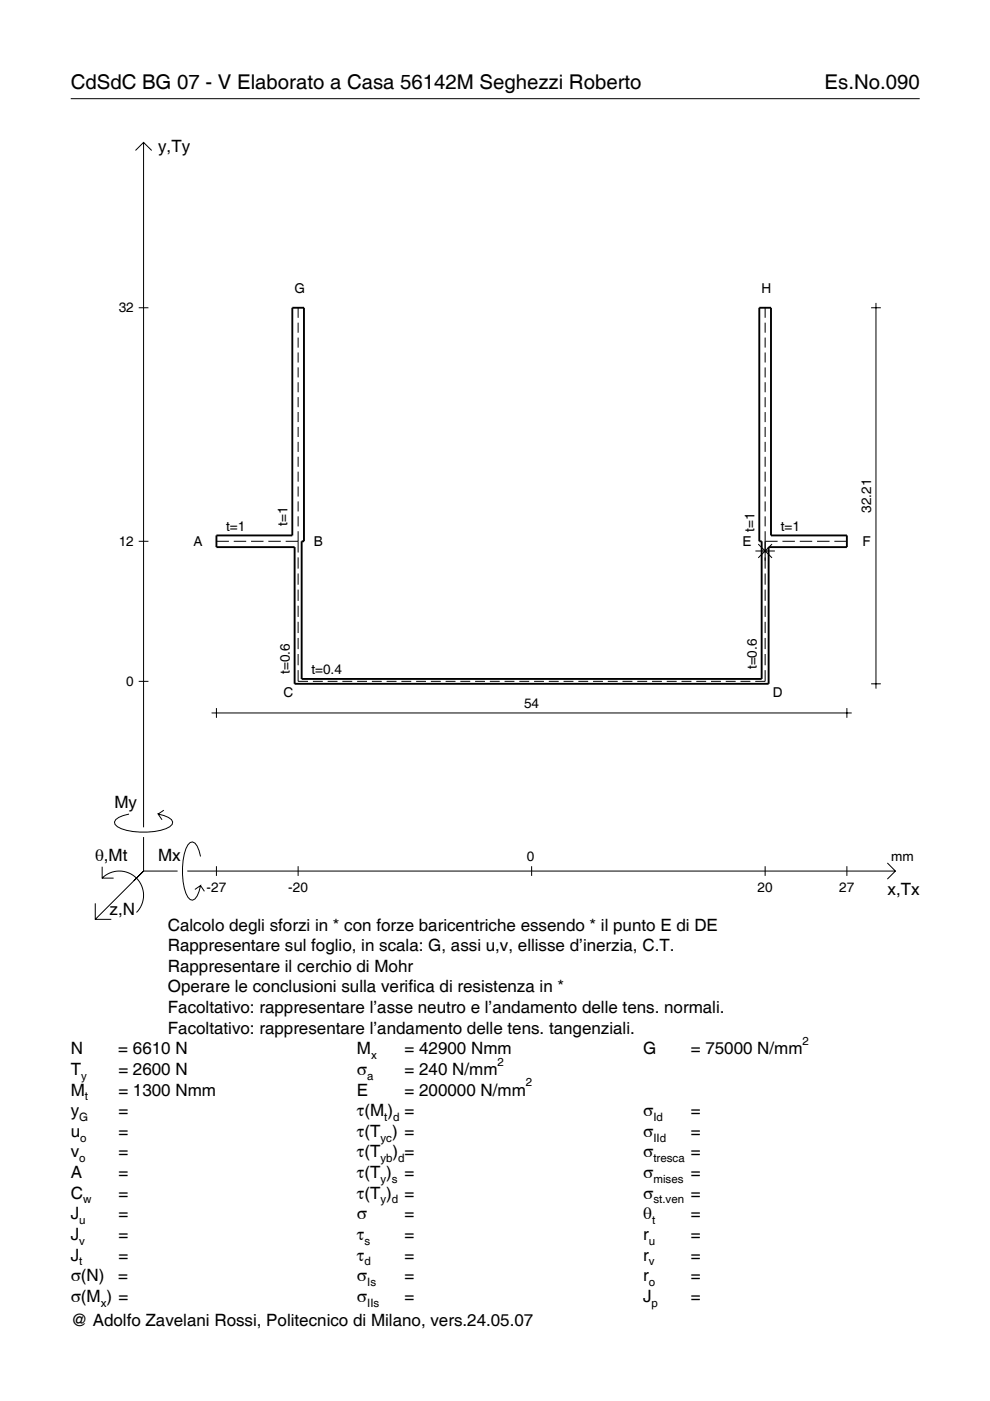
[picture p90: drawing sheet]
<svg xmlns="http://www.w3.org/2000/svg" width="210mm" height="297mm" viewBox="0 0 210 297" stroke-linecap="round" stroke-linejoin="round" font-family="sans-serif">
<defs><g id="words">
<g font-size="4.3">
<text x="15" y="18.9">CdSdC BG 07 - V Elaborato a Casa 56142M Seghezzi Roberto</text>
<text x="174.8" y="18.9">Es.No.090</text>
</g>
<g font-size="3.6">
<text x="33.5" y="32.3">y,Ty</text>
<text x="24.3" y="171.3">My</text>
<text x="20.1" y="182.6">θ,Mt</text>
<text x="33.5" y="182.6">Mx</text>
<text x="188.2" y="189.8">x,Tx</text>
<text x="23.2" y="193.9">z,N</text>
<text x="35.6" y="197.3">Calcolo degli sforzi in * con forze baricentriche essendo * il punto E di DE</text>
<text x="35.6" y="201.7">Rappresentare sul foglio, in scala: G, assi u,v, ellisse d’inerzia, C.T.</text>
<text x="35.6" y="206">Rappresentare il cerchio di Mohr</text>
<text x="35.6" y="210.4">Operare le conclusioni sulla verifica di resistenza in *</text>
<text x="35.6" y="214.8">Facoltativo: rappresentare l’asse neutro e l’andamento delle tens. normali.</text>
<text x="35.6" y="219.2">Facoltativo: rappresentare l’andamento delle tens. tangenziali.</text>
<text x="15" y="223.5">N</text>
<text x="15" y="227.9">T</text>
<text x="25.1" y="223.5">= 6610 N</text>
<text x="25.1" y="227.9">= 2600 N</text>
<text x="75.7" y="227.9">σ</text>
<text x="75.7" y="223.5">M</text>
<text x="85.8" y="223.5">= 42900 Nmm</text>
<text x="85.8" y="227.9">= 240 N/mm</text>
<text x="136.4" y="223.5">G</text>
<text x="146.5" y="223.5">= 75000 N/mm</text>
<text x="15" y="232.3">M</text>
<text x="25.1" y="232.3">= 1300 Nmm</text>
<text x="75.7" y="232.3">E</text>
<text x="85.8" y="232.3">= 200000 N/mm</text>
<text x="15" y="236.7">y</text>
<text x="25.1" y="236.7">=</text>
<text x="75.7" y="236.7">τ(M ) =</text>
<text x="136.4" y="236.7">σ</text>
<text x="146.5" y="236.7">=</text>
<text x="15" y="241">u</text>
<text x="15" y="245.4">v</text>
<text x="25.1" y="241">=</text>
<text x="25.1" y="245.4">=</text>
<text x="75.7" y="241">τ(T ) =</text>
<text x="75.7" y="245.4">τ(T</text>
<text x="83.3" y="245.4">) =</text>
<text x="136.4" y="241">σ</text>
<text x="136.4" y="245.4">σ</text>
<text x="146.5" y="241">=</text>
<text x="146.5" y="245.4">=</text>
<text x="15" y="249.8">A</text>
<text x="25.1" y="249.8">=</text>
<text x="75.7" y="249.8">τ(T )</text>
<text x="85.8" y="249.8">=</text>
<text x="136.4" y="249.8">σ</text>
<text x="146.5" y="249.8">=</text>
<text x="15" y="254.2">C</text>
<text x="25.1" y="254.2">=</text>
<text x="75.7" y="254.2">τ(T )</text>
<text x="85.8" y="254.2">=</text>
<text x="136.4" y="254.2">σ</text>
<text x="146.5" y="254.2">=</text>
<text x="15" y="258.5">J</text>
<text x="15" y="262.9">J</text>
<text x="25.1" y="258.5">=</text>
<text x="25.1" y="262.9">=</text>
<text x="75.7" y="258.5">σ</text>
<text x="75.7" y="262.9">τ</text>
<text x="85.8" y="258.5">=</text>
<text x="85.8" y="262.9">=</text>
<text x="136.4" y="258.5">θ</text>
<text x="136.4" y="262.9">r</text>
<text x="146.5" y="258.5">=</text>
<text x="146.5" y="262.9">=</text>
<text x="15" y="267.3">J</text>
<text x="25.1" y="267.3">=</text>
<text x="75.7" y="267.3">τ</text>
<text x="85.8" y="267.3">=</text>
<text x="136.4" y="267.3">r</text>
<text x="146.5" y="267.3">=</text>
<text x="15" y="271.7">σ(N)</text>
<text x="25.1" y="271.7">=</text>
<text x="75.7" y="271.7">σ</text>
<text x="85.8" y="271.7">=</text>
<text x="136.4" y="271.7">r</text>
<text x="146.5" y="271.7">=</text>
<text x="15" y="276">σ(M ) =</text>
<text x="15" y="281.2">@ Adolfo Zavelani Rossi, Politecnico di Milano, vers.24.05.07</text>
<text x="75.7" y="276">σ</text>
<text x="85.8" y="276">=</text>
<text x="136.4" y="276">J</text>
<text x="146.5" y="276">=</text>
</g>
<g font-size="2.9">
<text x="62.5" y="62.1">G</text>
<text x="161.5" y="62.1">H</text>
<text x="25.2" y="66.3">32</text>
<text x="47.9" y="112.5">t=1</text>
<text x="60.9" y="111.5" transform="rotate(-90 60.9 111.5)">t=1</text>
<text x="160" y="112.7" transform="rotate(-90 160 112.7)">t=1</text>
<text x="165.5" y="112.5">t=1</text>
<text x="184.7" y="108.7" transform="rotate(-90 184.7 108.7)">32.21</text>
<text x="25.2" y="115.8">12</text>
<text x="41.1" y="115.7">A</text>
<text x="66.5" y="115.7">B</text>
<text x="157.4" y="115.7">E</text>
<text x="182.9" y="115.7">F</text>
<text x="61.4" y="142.9" transform="rotate(-90 61.4 142.9)">t=0.6</text>
<text x="66" y="142.9">t=0.4</text>
<text x="160.5" y="141.9" transform="rotate(-90 160.5 141.9)">t=0.6</text>
<text x="26.8" y="145.5">0</text>
<text x="60.1" y="147.8">C</text>
<text x="163.9" y="147.8">D</text>
<text x="111.1" y="150.1">54</text>
<text x="111.7" y="182.6">0</text>
<text x="189" y="182.6">mm</text>
<text x="43.8" y="189.1">-27</text>
<text x="61.1" y="189.1">-20</text>
<text x="160.6" y="189.1">20</text>
<text x="178" y="189.1">27</text>
</g>
<g font-size="2.4">
<text x="170.2" y="221.5">2</text>
<text x="78.7" y="224.5">x</text>
<text x="105.5" y="225.9">2</text>
<text x="17.2" y="228.9">y</text>
<text x="18" y="233.3">t</text>
<text x="77.9" y="228.9">a</text>
<text x="111.5" y="230.3">2</text>
<text x="16.8" y="237.7">G</text>
<text x="81.5" y="237.7">t d</text>
<text x="138.5" y="237.7">Id</text>
<text x="17" y="242">o</text>
<text x="80.7" y="242">yc</text>
<text x="138.5" y="242">IId</text>
<text x="16.8" y="246.4">o</text>
<text x="80.7" y="246.4">yb d</text>
<text x="80.7" y="250.8">y s</text>
<text x="138.5" y="246.4">tresca</text>
<text x="138.5" y="250.8">mises</text>
<text x="17.6" y="255.2">w</text>
<text x="80.7" y="255.2">y d</text>
<text x="138.5" y="255.2">st.ven</text>
<text x="16.8" y="259.5">u</text>
<text x="16.8" y="263.9">v</text>
<text x="77.3" y="263.9">s</text>
<text x="137.6" y="263.9">u</text>
<text x="138.2" y="259.5">t</text>
<text x="16.8" y="268.3">t</text>
<text x="77.3" y="268.3">d</text>
<text x="137.6" y="268.3">v</text>
<text x="77.9" y="272.7">Is</text>
<text x="137.6" y="272.7">o</text>
<text x="21.4" y="277">x</text>
<text x="77.9" y="277">IIs</text>
<text x="138.2" y="277">p</text>
</g>
</g></defs>
<g fill="none" stroke="#000" stroke-width=".21">
<path d="M15 20.9h180M28.7 31.9l1.7-1.7 1.8 1.7M30.4 30.2v145.2M29.4 65.3h2.1M63.2 65.3v2.1M63.2 68.4v2.1M63.2 71.6v2.1M63.2 74.7v2.2M63.2 77.9v2.1M162.2 65.3v2.1M162.2 68.4v2.1M162.2 71.6v2.1"/>
<path d="M162.2 74.7v2.2M162.2 77.9v2.1M184.7 65.3h2.1M185.7 64.2v81.8M63.2 81v2.2M63.2 84.2v2.1M63.2 87.4v2.1M63.2 90.5v2.2M63.2 93.7v2.1M63.2 96.8v2.2M162.2 81v2.2M162.2 84.2v2.1"/>
<path d="M162.2 87.4v2.1M162.2 90.5v2.2M162.2 93.7v2.1M162.2 96.8v2.2M29.4 114.8h2.1M45.9 114.8h2.6M49.6 114.8h2.6M53.2 114.8h2.7M56.9 114.8h2.6M60.6 114.8h2.6M63.2 100v2.1M63.2 103.2v2.1"/>
<path d="M63.2 106.3v2.1M63.2 109.5v2.1M63.2 112.6v4.5M63.2 118.2v2.4M160.2 116.8h4.1M160.8 115.4l2.9 2.9M162.2 114.8h2.7M162.2 100v2.1M162.2 103.2v2.1M162.2 106.3v2.1M162.2 109.5v2.1M162.2 112.6v8"/>
<path d="M163.7 115.4l-2.9 2.9M165.9 114.8h2.6M169.6 114.8h2.6M173.2 114.8h2.7M176.9 114.8h2.7M63.2 121.6v2.4M63.2 125v2.4M63.2 128.4v2.4M63.2 131.8v2.4M63.2 135.3v2.3M63.2 138.7v2.4M162.2 121.6v2.4"/>
<path d="M162.2 125v2.4M162.2 128.4v2.4M162.2 131.8v2.4M162.2 135.3v2.3M162.2 138.7v2.4M29.4 144.5h2.1M44.9 151.2h135.7M45.9 150.1v2.1M63.2 142.1v2.4h2.1M66.3 144.5h2.1M69.5 144.5h2.1M72.6 144.5h2.1"/>
<path d="M75.7 144.5h2.1M78.8 144.5h2.1M82 144.5h2.1M85.1 144.5h2.1M88.2 144.5h2.1M91.3 144.5h2.1M94.5 144.5h2.1M97.6 144.5h2.1M100.7 144.5h2.1M103.9 144.5h2M107 144.5h2.1M110.1 144.5h2.1"/>
<path d="M113.2 144.5h2.1M116.4 144.5h2.1M119.5 144.5h2.1M122.6 144.5h2.1M125.7 144.5h2.1M128.9 144.5h2.1M132 144.5h2.1M135.1 144.5h2.1M138.2 144.5h2.1M141.4 144.5h2.1M144.5 144.5h2.1M147.6 144.5h2.1"/>
<path d="M150.7 144.5h2.1M153.9 144.5h2.1M157 144.5h2.1M162.2 142.1v2.4h-2.1M179.6 150.1v2.1M184.7 145h2.1M27.3 172.6a3.6 3.6 0 0 0-3 1.7l.1 .5a5.7 5.7 0 0 0 3.8 1.5 13.3 13.3 0 0 0 7.8-1l.5-.5 .1-.5a3.6 3.6 0 0 0-3.1-1.7l.8 1.2M30.4 177.5v7.2M34.7 171.8l-1.2 .8M20.2 191.5v3.4h3.4M21.7 186.2a5.1 5.1 0 0 1 7.2 0 5.1 5.1 0 0 1 0 7.3M21.7 183.8v2.4h2.4"/>
<path d="M30.4 184.7l-10.2 10.2M30.4 184.7l-2 2M30.4 184.7h7.2M39.7 184.7h150.1M42.5 181.6a3.6 3.6 0 0 0-1.7-3.1l-.5 .1a5.7 5.7 0 0 0-1.5 3.8 13.3 13.3 0 0 0 1 7.8l.5 .5 .5 .2a3.6 3.6 0 0 0 1.7-3.1l-1.2 .8M42.5 187.8l.8 1.2M45.9 183.7v2M63.2 183.7v2M112.7 183.7v2M162.2 183.7v2M179.6 183.7v2M188.1 183l1.7 1.7-1.7 1.7"/>
</g>
<path d="M62 65.3h2.4v49.5h-.4v29.2h97.5v-29.2h-.5v-49.5h2.5v48.2h16.1v2.5h-16.6v29h-100.5v-29h-16.6v-2.5h16.1z" fill="none" stroke="#000" stroke-width=".4"/>
<use href="#words"/>
</svg>
